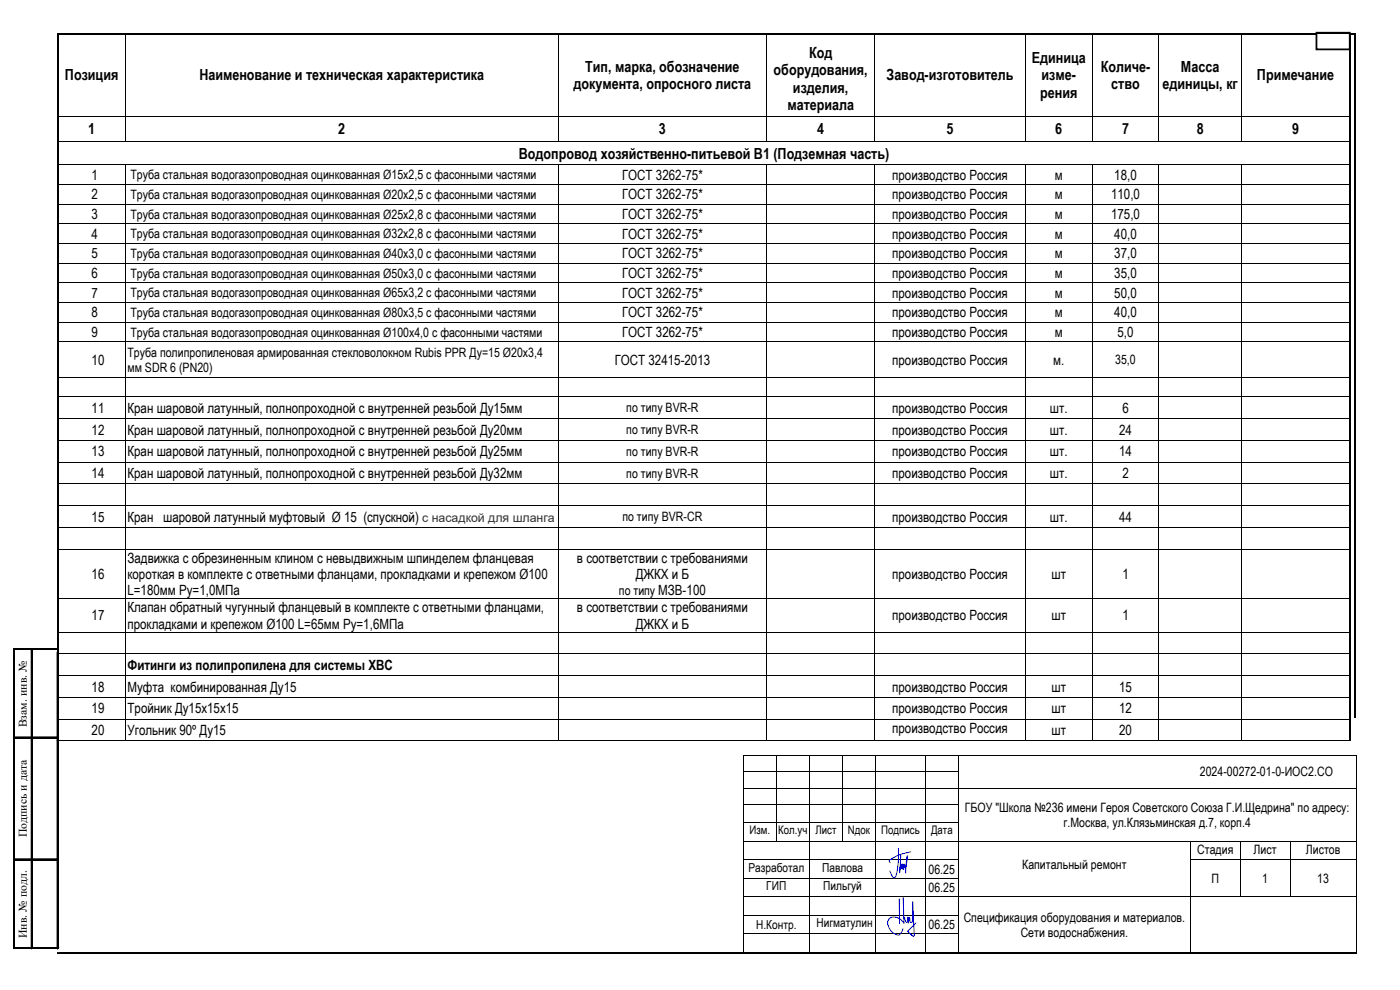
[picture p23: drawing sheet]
<svg xmlns="http://www.w3.org/2000/svg" width="420mm" height="297mm" viewBox="0 0 420 297" stroke-linecap="round" stroke-linejoin="round" font-family="sans-serif">
<defs><g id="words">
<g font-size="4.6">
<text x="242.8" y="17.3">Код</text>
<text x="175.6" y="21.5">Тип, марка, обозначение</text>
<text x="232.2" y="22.6">оборудования,</text>
<text x="309.7" y="18.9">Единица</text>
<text x="330.4" y="21.5">Количе-</text>
<text x="354.4" y="21.5">Масса</text>
<text x="19.5" y="24.2">Позиция</text>
<text x="59.8" y="24.1">Наименование и техническая характеристика</text>
<text x="172.2" y="26.8">документа, опросного листа</text>
<text x="238" y="27.8">изделия,</text>
<text x="266" y="24.1">Завод-изготовитель</text>
<text x="312.2" y="29.4">рения</text>
<text x="312.6" y="24.1">изме-</text>
<text x="333.5" y="26.8">ство</text>
<text x="348.9" y="26.8">единицы, кг</text>
<text x="377.2" y="24.1">Примечание</text>
<text x="236.3" y="33.1">материала</text>
<text x="26.5" y="40.3">1</text>
<text x="101.5" y="40.3">2</text>
<text x="197.8" y="40.3">3</text>
<text x="245.2" y="40.3">4</text>
<text x="284.1" y="40.3">5</text>
<text x="316.7" y="40.3">6</text>
<text x="336.7" y="40.3">7</text>
<text x="359.1" y="40.3">8</text>
<text x="387.8" y="40.3">9</text>
<text x="155.7" y="47.6">Водопровод хозяйственно-питьевой В1 (Подземная часть)</text>
</g>
<g font-size="4.2">
<text x="27.5" y="53.9">1</text>
<text x="186.7" y="53.9">ГОСТ 3262-75*</text>
<text x="267.8" y="53.9">производство Россия</text>
<text x="316.6" y="53.9">м</text>
<text x="334.4" y="53.9">18,0</text>
<text x="27.5" y="59.8">2</text>
<text x="186.7" y="59.8">ГОСТ 3262-75*</text>
<text x="267.8" y="59.8">производство Россия</text>
<text x="316.6" y="59.8">м</text>
<text x="333.4" y="59.8">110,0</text>
<text x="27.5" y="65.7">3</text>
<text x="186.7" y="65.7">ГОСТ 3262-75*</text>
<text x="267.8" y="65.7">производство Россия</text>
<text x="316.6" y="65.7">м</text>
<text x="333.4" y="65.7">175,0</text>
<text x="27.5" y="71.6">4</text>
<text x="186.7" y="71.6">ГОСТ 3262-75*</text>
<text x="267.8" y="71.6">производство Россия</text>
<text x="316.6" y="71.6">м</text>
<text x="334.4" y="71.6">40,0</text>
<text x="27.5" y="77.5">5</text>
<text x="186.7" y="77.5">ГОСТ 3262-75*</text>
<text x="267.8" y="77.5">производство Россия</text>
<text x="316.6" y="77.5">м</text>
<text x="334.4" y="77.5">37,0</text>
<text x="27.5" y="83.4">6</text>
<text x="186.7" y="83.4">ГОСТ 3262-75*</text>
<text x="267.8" y="83.4">производство Россия</text>
<text x="316.6" y="83.4">м</text>
<text x="334.4" y="83.4">35,0</text>
<text x="27.5" y="89.3">7</text>
<text x="186.7" y="89.3">ГОСТ 3262-75*</text>
<text x="267.8" y="89.3">производство Россия</text>
<text x="316.6" y="89.3">м</text>
<text x="334.4" y="89.3">50,0</text>
<text x="27.5" y="95.2">8</text>
<text x="186.7" y="95.2">ГОСТ 3262-75*</text>
<text x="267.8" y="95.2">производство Россия</text>
<text x="316.6" y="95.2">м</text>
<text x="334.4" y="95.2">40,0</text>
<text x="27.5" y="101.2">9</text>
<text x="186.7" y="101.2">ГОСТ 3262-75*</text>
<text x="267.8" y="101.2">производство Россия</text>
<text x="316.6" y="101.2">м</text>
<text x="335.4" y="101.2">5,0</text>
<text x="27.5" y="109.4">10</text>
<text x="184.5" y="109.4">ГОСТ 32415-2013</text>
<text x="267.8" y="109.4">производство Россия</text>
<text x="316.1" y="109.4">м.</text>
<text x="27.5" y="123.9">11</text>
<text x="38.3" y="123.9">Кран шаровой латунный, полнопроходной с внутренней резьбой Ду15мм</text>
<text x="267.8" y="123.9">производство Россия</text>
<text x="315.1" y="123.9">шт.</text>
<text x="336.8" y="123.9">6</text>
<text x="27.5" y="130.4">12</text>
<text x="38.3" y="130.4">Кран шаровой латунный, полнопроходной с внутренней резьбой Ду20мм</text>
<text x="267.8" y="130.4">производство Россия</text>
<text x="315.1" y="130.4">шт.</text>
<text x="335.9" y="130.4">24</text>
<text x="27.5" y="136.9">13</text>
<text x="38.3" y="136.9">Кран шаровой латунный, полнопроходной с внутренней резьбой Ду25мм</text>
<text x="267.8" y="136.9">производство Россия</text>
<text x="315.1" y="136.9">шт.</text>
<text x="335.9" y="136.9">14</text>
<text x="27.5" y="143.5">14</text>
<text x="38.3" y="143.5">Кран шаровой латунный, полнопроходной с внутренней резьбой Ду32мм</text>
<text x="267.8" y="143.5">производство Россия</text>
<text x="315.1" y="143.5">шт.</text>
<text x="336.8" y="143.5">2</text>
<text x="27.5" y="156.5">15</text>
<text x="38.3" y="156.5">Кран шаровой латунный муфтовый Ø 15 (спускной)</text>
<text x="267.8" y="156.5">производство Россия</text>
<text x="315.1" y="156.5">шт.</text>
<text x="335.9" y="156.5">44</text>
<text x="27.5" y="173.8">16</text>
<text x="38.3" y="173.8">короткая в комплекте с ответными фланцами, прокладками и крепежом Ø100</text>
<text x="38.3" y="168.9">Задвижка с обрезиненным клином с невыдвижным шпинделем фланцевая</text>
<text x="173.2" y="168.9">в соответствии с требованиями</text>
<text x="190.8" y="173.8">ДЖКХ и Б</text>
<text x="267.8" y="173.8">производство Россия</text>
<text x="315.6" y="173.8">шт</text>
<text x="336.8" y="173.8">1</text>
<text x="38.3" y="178.6">L=180мм Ру=1,0МПа</text>
<text x="38.3" y="183.7">Клапан обратный чугунный фланцевый в комплекте с ответными фланцами,</text>
<text x="173.2" y="183.7">в соответствии с требованиями</text>
<text x="27.5" y="186.2">17</text>
<text x="38.3" y="188.6">прокладками и крепежом Ø100 L=65мм Ру=1,6МПа</text>
<text x="190.8" y="188.6">ДЖКХ и Б</text>
<text x="267.8" y="186.2">производство Россия</text>
<text x="315.6" y="186.2">шт</text>
<text x="336.8" y="186.2">1</text>
<text x="38.3" y="201">Фитинги из полипропилена для системы ХВС</text>
<text x="27.5" y="207.5">18</text>
<text x="38.3" y="207.5">Муфта комбинированная Ду15</text>
<text x="267.8" y="207.5">производство Россия</text>
<text x="315.6" y="207.5">шт</text>
<text x="335.9" y="207.5">15</text>
<text x="27.5" y="214">19</text>
<text x="38.3" y="214">Тройник Ду15х15х15</text>
<text x="267.8" y="214">производство Россия</text>
<text x="315.6" y="214">шт</text>
<text x="335.9" y="214">12</text>
<text x="27.5" y="220.6">20</text>
<text x="38.3" y="220.6">Угольник 90º Ду15</text>
<text x="267.8" y="219.9">производство Россия</text>
<text x="315.6" y="220.6">шт</text>
<text x="335.9" y="220.6">20</text>
</g>
<g font-size="3.9">
<text x="39.1" y="53.8">Труба стальная водогазопроводная оцинкованная Ø15х2,5 с фасонными частями</text>
<text x="39.1" y="59.7">Труба стальная водогазопроводная оцинкованная Ø20х2,5 с фасонными частями</text>
<text x="39.1" y="65.6">Труба стальная водогазопроводная оцинкованная Ø25х2,8 с фасонными частями</text>
<text x="39.1" y="71.5">Труба стальная водогазопроводная оцинкованная Ø32х2,8 с фасонными частями</text>
<text x="39.1" y="77.4">Труба стальная водогазопроводная оцинкованная Ø40х3,0 с фасонными частями</text>
<text x="39.1" y="83.3">Труба стальная водогазопроводная оцинкованная Ø50х3,0 с фасонными частями</text>
<text x="39.1" y="89.2">Труба стальная водогазопроводная оцинкованная Ø65х3,2 с фасонными частями</text>
<text x="39.1" y="95.1">Труба стальная водогазопроводная оцинкованная Ø80х3,5 с фасонными частями</text>
<text x="39.1" y="101">Труба стальная водогазопроводная оцинкованная Ø100х4,0 с фасонными частями</text>
<text x="38.3" y="107.1">Труба полипропиленовая армированная стекловолокном Rubis PPR Ду=15 Ø20х3,4</text>
<text x="38.3" y="111.5">мм SDR 6 (PN20)</text>
<text x="334.7" y="109.3">35,0</text>
<text x="188" y="123.8">по типу BVR-R</text>
<text x="188" y="130.3">по типу BVR-R</text>
<text x="188" y="136.8">по типу BVR-R</text>
<text x="188" y="143.4">по типу BVR-R</text>
<text x="186.8" y="156.4">по типу BVR-CR</text>
<text x="185.8" y="178.6">по типу МЗВ-100</text>
<text x="360.1" y="232.9">2024-00272-01-0-ИОС2.СО</text>
<text x="289.6" y="243.6">ГБОУ &quot;Школа №236 имени Героя Советского Союза Г.И.Щедрина&quot; по адресу:</text>
<text x="319.2" y="248.1">г.Москва, ул.Клязьминская д.7, корп.4</text>
<text x="359.3" y="256.2">Стадия</text>
<text x="376.2" y="256.2">Лист</text>
<text x="391.9" y="256.2">Листов</text>
<text x="278.7" y="262.2">06.25</text>
<text x="306.8" y="260.6">Капитальный ремонт</text>
<text x="278.7" y="267.7">06.25</text>
<text x="363.6" y="265">П</text>
<text x="378.8" y="265">1</text>
<text x="395.3" y="265">13</text>
<text x="278.7" y="278.8">06.25</text>
<text x="289.2" y="276.6">Спецификация оборудования и материалов.</text>
<text x="306.3" y="281">Сети водоснабжения.</text>
</g>
<text font-size="3.7" fill="#303030" x="126.7" y="156.5">с насадкой для шланга</text>
<g font-size="3.7">
<text x="224.6" y="261.6">Разработал</text>
<text x="246.7" y="261.6">Павлова</text>
<text x="230" y="267.1">ГИП</text>
<text x="247.1" y="267.1">Пильгуй</text>
<text x="226.9" y="278.7">Н.Контр.</text>
<text x="245.1" y="278.2">Нигматулин</text>
</g>
<g font-size="3.5">
<text x="8" y="218.2" transform="rotate(-90 8 218.2)">Взам. инв. №</text>
<text x="8" y="251.2" transform="rotate(-90 8 251.2)">Подпись и дата</text>
<text x="224.9" y="250.4">Изм.</text>
<text x="233.6" y="250.4">Кол.уч</text>
<text x="244.7" y="250.4">Лист</text>
<text x="254.5" y="250.4">Nдок</text>
<text x="264.5" y="250.4">Подпись</text>
<text x="279.4" y="250.4">Дата</text>
<text x="8" y="281.5" transform="rotate(-90 8 281.5)">Инв. № подл.</text>
</g>
</g></defs>
<g fill="#000">
<path d="M17.2 9.8h.6v.6h-.6zM17.2 9.8h389.6v.6h-389.6zM17.2 10.4h.6v205.1h-.6zM406.3 9.8h.5v.6h-.5zM406.3 10.4h.5v205.1h-.5zM17.2 226.6h.6v4.8h-.6zM17.2 231.4h.6v.2h-.6zM17.2 231.6h.6v4.8h-.6zM17.2 236.4h.6v.1h-.6zM17.2 236.5h.6v4.8h-.6zM223 226.5l.1 .1zM223 231.4l.1 .2z"/>
<path d="M232.9 231.4l.2 .2zM242.8 231.4l.2 .2zM252.8 231.4l.1 .2zM262.7 231.4l.2 .2zM277.6 231.4l.2 .2zM287.5 231.4l.2 .2zM406.9 226.5l.2 .1zM406.9 231.4l.2 .2zM406.9 236.4l.2 .1zM17.2 241.3h.6v.3h-.6zM17.2 241.6h.6v5.2h-.6zM17.2 246.8h.6v.3h-.6z"/>
<path d="M17.2 247.1h.6v5.2h-.6zM17.2 252.3h.6v.3h-.6zM17.2 252.6h.6v5.3h-.6zM17.2 257.9h.6v.2h-.6zM17.2 258.1h.6v5.3h-.6zM223 241.3l.1 .3zM223 246.8l.1 .3zM223 252.3l.1 .3zM223 257.9l.1 .2zM232.8 241.3h.3v.3h-.3zM232.8 246.8h.3v.3h-.3zM242.8 241.3h.2v.3h-.2z"/>
<path d="M242.8 246.8h.2v.3h-.2zM242.8 252.3h.2v.3h-.2zM242.8 257.9h.2v.2h-.2zM252.7 241.3h.3v.3h-.3zM252.7 246.8h.3v.3h-.3zM262.7 241.3h.2v.3h-.2zM262.7 246.8h.2v.3h-.2zM262.7 252.3h.2v.3h-.2zM262.7 257.9h.2v.2h-.2zM277.6 241.3h.2v.3h-.2zM277.6 246.8h.2v.3h-.2zM277.6 252.3h.2v.3h-.2z"/>
<path d="M277.6 257.9h.2v.2h-.2zM287.5 241.3h.2v.3h-.2zM287.5 246.8h.2v.3h-.2zM287.5 252.3h.2v.3h-.2zM287.5 257.9h.2v.2h-.2zM357.2 252.3h.2v.3h-.2zM357.2 257.9h.2v.2h-.2zM372.1 252.3h.3v.3h-.3zM372.1 257.9h.3v.2h-.3zM387 252.3h.3v.3h-.3zM387 257.9h.3v.2h-.3zM406.9 241.3l.2 .3z"/>
<path d="M406.9 246.8l.2 .3zM406.9 252.3l.2 .3zM406.9 257.9l.2 .2zM17.2 263.4h.6v.3h-.6zM17.2 263.7h.6v5.3h-.6zM17.2 269h.6v.2h-.6zM17.2 269.2h.6v5.3h-.6zM17.2 274.5h.6v.3h-.6zM17.2 274.8h.6v5.2h-.6zM223 263.4l.1 .3zM223 269l.1 .2zM223 274.5l.1 .3z"/>
<path d="M242.8 263.4h.2v.3h-.2zM242.8 269h.2v.2h-.2zM242.8 274.5h.2v.3h-.2zM262.7 263.4h.2v.3h-.2zM262.7 269h.2v.2h-.2zM262.7 274.5h.2v.3h-.2zM277.6 263.4h.2v.3h-.2zM277.6 269h.2v.2h-.2zM277.6 274.5h.2v.3h-.2zM287.5 263.4h.2v.3h-.2zM287.5 269h.2v.2h-.2zM287.5 274.5h.2v.3h-.2z"/>
<path d="M357.2 263.4h.2v.3h-.2zM357.2 269h.2v.2h-.2zM357.2 274.5h.2v.3h-.2zM372.1 263.4h.3v.3h-.3zM387 263.4h.3v.3h-.3zM406.9 263.4l.2 .3zM406.9 269l.2 .2zM406.9 274.5l.2 .3zM17.2 280h.6v.3h-.6zM17.2 280.3h.6v5.8h-.6zM17.2 285.6h205.8v.5h-205.8zM223 280l.1 .3z"/>
<path d="M223 285.6h19.8v.5h-19.8zM242.8 280h.2v.3h-.2zM242.8 285.6h19.9v.5h-19.9zM262.7 280h.2v.3h-.2zM262.7 285.6h14.9v.5h-14.9zM277.6 280h.2v.3h-.2zM277.6 285.6h9.9v.5h-9.9zM287.5 280h.2v.3h-.2zM287.5 285.6h69.7v.5h-69.7zM357.2 280h.2v.3h-.2zM357.2 285.6h49.7v.5h-49.7zM406.9 280l.2 .3z"/>
</g>
<g fill="none" stroke="#000" stroke-width=".3">
<path d="M223 226.5h184.1M223 236.5h183.9M223 226.6v4.8M223 231.6v4.8M223 236.5v4.8M223.1 231.5h9.8M233 226.6v4.8M233 231.6v4.8M233 236.5v4.8M233.1 231.5h9.7M242.9 226.6v4.8M242.9 231.6v4.8"/>
<path d="M242.9 236.5v4.8M243 231.5h9.8M252.8 226.6v4.8M252.8 231.6v4.8M252.8 236.5v4.8M252.9 231.5h9.8M262.8 226.6v4.8M262.8 231.6v4.8M262.8 236.5v4.8M262.9 231.5h14.7M277.7 226.6v4.8M277.7 231.6v4.8"/>
<path d="M277.7 236.5v4.8M277.8 231.5h9.7M287.6 226.6v4.8M287.6 231.6v4.8M287.6 236.5v4.8M407 226.6v4.8M407 231.6v4.8M407 236.5v4.8M223 241.6v5.2M223 247.1v5.2M223 252.6v5.3M223 258.1v5.3"/>
<path d="M223.1 241.4h9.7M223.1 246.9h9.7M223.1 252.5h19.7M223.1 258h19.7M233 241.6v5.2M233 247.1v5.2M233.1 241.4h9.7M233.1 246.9h9.7M242.9 241.6v5.2M242.9 247.1v5.2M242.9 252.6v5.3M242.9 258.1v5.3"/>
<path d="M243 241.4h9.7M243 246.9h9.7M243 252.5h19.7M243 258h19.7M252.8 241.6v5.2M252.8 247.1v5.2M253 241.4h9.7M253 246.9h9.7M262.8 241.6v5.2M262.8 247.1v5.2M262.8 252.6v5.3M262.8 258.1v5.3"/>
<path d="M262.9 241.4h14.7M262.9 246.9h14.7M262.9 252.5h14.7M262.9 258h14.7M277.7 241.6v5.2M277.7 247.1v5.2M277.7 252.6v5.3M277.7 258.1v5.3M277.8 241.4h9.7M277.8 246.9h9.7M277.8 252.5h9.7M277.8 258h9.7"/>
<path d="M287.6 241.6v5.2M287.6 247.1v5.2M287.6 252.6v5.3M287.6 258.1v5.3M287.7 252.5h69.5M357.3 252.6v5.3M357.3 258.1v5.3M357.4 252.5h14.7M357.4 258h14.7M372.2 252.6v5.3M372.2 258.1v5.3M372.4 252.5h14.6"/>
<path d="M372.4 258h14.6M387.1 252.6v5.3M387.1 258.1v5.3M387.3 252.5h19.6M387.3 258h19.6M407 241.6v5.2M407 247.1v5.2M407 252.6v5.3M407 258.1v5.3M223 263.7v5.3M223 269.2v5.3M223 274.8v5.2"/>
<path d="M223.1 263.5h19.7M223.1 269.1h19.7M223.1 274.6h19.7M242.9 263.7v5.3M242.9 269.2v5.3M242.9 274.8v5.2M243 263.5h19.7M243 269.1h19.7M243 274.6h19.7M262.8 263.7v5.3M262.8 269.2v5.3M262.8 274.8v5.2"/>
<path d="M262.9 263.5h14.7M262.9 269.1h14.7M262.9 274.6h14.7M277.7 263.7v5.3M277.7 269.2v5.3M277.7 274.8v5.2M277.8 263.5h9.7M277.8 269.1h9.7M277.8 274.6h9.7M287.6 263.7v5.3M287.6 269.2v5.3M287.6 274.8v5.2"/>
<path d="M287.7 269.1h69.5M357.3 263.7v5.3M357.3 269.2v5.3M357.3 274.8v5.2M357.4 269.1h49.5M372.2 263.7v5.3M387.1 263.7v5.3M407 263.7v5.3M407 269.2v5.3M407 274.8v5.2M223 280.3v5.3M223.1 280.2h19.7"/>
<path d="M242.9 280.3v5.3M243 280.2h19.7M262.8 280.3v5.3M262.9 280.2h14.7M277.7 280.3v5.3M277.8 280.2h9.7M287.6 280.3v5.3M357.3 280.3v5.3M407 280.3v5.8"/>
</g>
<path d="M3.9 194.5h14v91h-14z" fill="#fff"/>
<path d="M3.9 194.5h14v91h-14z" fill="none" stroke="#fff" stroke-width=".3"/>
<g fill="#000">
<path d="M4 194.7h.4v.9h-.4zM9.4 195.1h.5v.5h-.5zM9.4 194.7h.5v.4h-.5zM9.4 195.6h.5v25.5h-.5zM17.1 194.7h.5v.9h-.5zM17.1 194.7h.5v.4h-.5zM17.1 195.6h.5v25.5h-.5zM4 221.1h.4v1.1h-.4zM4.4 221.1h5v.5h-5zM9.4 221.1h.5v1.1h-.5zM9.4 222.2h.5v35.5h-.5zM9.9 221.1h7.2v.5h-7.2z"/>
<path d="M17.1 221.1h.5v1.1h-.5zM17.1 222.2h.5v35.5h-.5zM4 257.7h.4v1h-.4zM4.4 257.7h5v.5h-5zM9.4 257.7h.5v1h-.5zM9.4 258.7h.5v25.6h-.5zM9.9 257.7h7.2v.5h-7.2zM17.1 257.7h.5v1h-.5zM17.1 258.7h.5v25.6h-.5zM4 284.3h.4v.5h-.4zM4.4 284.3h5v.5h-5zM9.4 284.3h.5v.5h-.5z"/>
<path d="M9.9 284.3h7.2v.5h-7.2zM17.1 284.3h.5v.5h-.5z"/>
</g>
<path d="M4 194.9h5.4M9.9 194.9h7.2" fill="none" stroke="#000" stroke-width=".4"/>
<path d="M9.4 194.6v90.2M17.1 194.6v90.2M4.4 221.1h5M9.9 221.1h7.2M4.4 257.7h5M9.9 257.7h7.2M4 284.3h13.6" fill="none" stroke="#000" stroke-width=".3"/>
<path d="M4.2 195.6v25.5M4.2 222.2v35.5M4.2 258.7v26.1" fill="none" stroke="#000" stroke-width=".42"/>
<path d="M395.1 9.8h10v5h-10z" fill="#fff"/>
<path d="M395.1 9.8h10v5h-10z" fill="none" stroke="#000" stroke-width=".53"/>
<g fill="#000">
<path d="M17.2 10h.6v.3h-.6zM17.2 10.3h.6v24.4h-.6zM37.4 10h.2v.3h-.2zM167.5 10h.3v.3h-.3zM229.9 10h.3v.3h-.3zM262.4 10h.3v.3h-.3zM307.6 10h.3v.3h-.3zM327.6 10h.3v.3h-.3zM347.7 10h.2v.3h-.2zM372.4 10h.3v.3h-.3zM404.8 10h.5v.3h-.5zM404.8 10.3h.5v24.4h-.5z"/>
<path d="M17.2 34.7h.6v.3h-.6zM17.2 35h.6v7.3h-.6zM37.4 34.7h.2v.3h-.2zM167.5 34.7h.3v.3h-.3zM229.9 34.7h.3v.3h-.3zM262.4 34.7h.3v.3h-.3zM307.6 34.7h.3v.3h-.3zM327.6 34.7h.3v.3h-.3zM347.7 34.7h.2v.3h-.2zM372.4 34.7h.3v.3h-.3zM404.8 34.7h.5v.3h-.5zM404.8 35h.5v7.3h-.5z"/>
<path d="M17.2 42.3h.6v.3h-.6zM17.2 42.6h.6v6.7h-.6zM17.2 49.3h.6v.3h-.6zM17.2 49.6h.6v5.6h-.6zM17.2 55.2h.6v.3h-.6zM17.2 55.5h.6v5.6h-.6zM37.4 49.3h.2v.3h-.2zM37.4 55.2h.2v.3h-.2zM167.5 49.3h.3v.3h-.3zM167.5 55.2h.3v.3h-.3zM229.9 49.3h.3v.3h-.3zM229.9 55.2h.3v.3h-.3z"/>
<path d="M262.4 49.3h.3v.3h-.3zM262.4 55.2h.3v.3h-.3zM307.6 49.3h.3v.3h-.3zM307.6 55.2h.3v.3h-.3zM327.6 49.3h.3v.3h-.3zM327.6 55.2h.3v.3h-.3zM347.7 49.3h.2v.3h-.2zM347.7 55.2h.2v.3h-.2zM372.4 49.3h.3v.3h-.3zM372.4 55.2h.3v.3h-.3zM404.8 42.3h.5v.3h-.5zM404.8 42.6h.5v6.7h-.5z"/>
<path d="M404.8 49.3h.5v.3h-.5zM404.8 49.6h.5v5.6h-.5zM404.8 55.2h.5v.3h-.5zM404.8 55.5h.5v5.6h-.5zM17.2 61.1h.6v.3h-.6zM17.2 61.4h.6v5.6h-.6zM17.2 67h.6v.3h-.6zM17.2 67.3h.6v5.6h-.6zM17.2 72.9h.6v.3h-.6zM17.2 73.2h.6v5.6h-.6zM17.2 78.8h.6v.3h-.6zM17.2 79.1h.6v5.6h-.6z"/>
<path d="M37.4 61.1h.2v.3h-.2zM37.4 67h.2v.3h-.2zM37.4 72.9h.2v.3h-.2zM37.4 78.8h.2v.3h-.2zM167.5 61.1h.3v.3h-.3zM167.5 67h.3v.3h-.3zM167.5 72.9h.3v.3h-.3zM167.5 78.8h.3v.3h-.3zM229.9 61.1h.3v.3h-.3zM229.9 67h.3v.3h-.3zM229.9 72.9h.3v.3h-.3zM229.9 78.8h.3v.3h-.3z"/>
<path d="M262.4 61.1h.3v.3h-.3zM262.4 67h.3v.3h-.3zM262.4 72.9h.3v.3h-.3zM262.4 78.8h.3v.3h-.3zM307.6 61.1h.3v.3h-.3zM307.6 67h.3v.3h-.3zM307.6 72.9h.3v.3h-.3zM307.6 78.8h.3v.3h-.3zM327.6 61.1h.3v.3h-.3zM327.6 67h.3v.3h-.3zM327.6 72.9h.3v.3h-.3zM327.6 78.8h.3v.3h-.3z"/>
<path d="M347.7 61.1h.2v.3h-.2zM347.7 67h.2v.3h-.2zM347.7 72.9h.2v.3h-.2zM347.7 78.8h.2v.3h-.2zM372.4 61.1h.3v.3h-.3zM372.4 67h.3v.3h-.3zM372.4 72.9h.3v.3h-.3zM372.4 78.8h.3v.3h-.3zM404.8 61.1h.5v.3h-.5zM404.8 61.4h.5v5.6h-.5zM404.8 67h.5v.3h-.5zM404.8 67.3h.5v5.6h-.5z"/>
<path d="M404.8 72.9h.5v.3h-.5zM404.8 73.2h.5v5.6h-.5zM404.8 78.8h.5v.3h-.5zM404.8 79.1h.5v5.6h-.5zM17.2 84.7h.6v.3h-.6zM17.2 85h.6v5.6h-.6zM17.2 90.6h.6v.3h-.6zM17.2 90.9h.6v5.6h-.6zM17.2 96.5h.6v.3h-.6zM17.2 96.8h.6v5.7h-.6zM37.4 84.7h.2v.3h-.2zM37.4 90.6h.2v.3h-.2z"/>
<path d="M37.4 96.5h.2v.3h-.2zM167.5 84.7h.3v.3h-.3zM167.5 90.6h.3v.3h-.3zM167.5 96.5h.3v.3h-.3zM229.9 84.7h.3v.3h-.3zM229.9 90.6h.3v.3h-.3zM229.9 96.5h.3v.3h-.3zM262.4 84.7h.3v.3h-.3zM262.4 90.6h.3v.3h-.3zM262.4 96.5h.3v.3h-.3zM307.6 84.7h.3v.3h-.3zM307.6 90.6h.3v.3h-.3z"/>
<path d="M307.6 96.5h.3v.3h-.3zM327.6 84.7h.3v.3h-.3zM327.6 90.6h.3v.3h-.3zM327.6 96.5h.3v.3h-.3zM347.7 84.7h.2v.3h-.2zM347.7 90.6h.2v.3h-.2zM347.7 96.5h.2v.3h-.2zM372.4 84.7h.3v.3h-.3zM372.4 90.6h.3v.3h-.3zM372.4 96.5h.3v.3h-.3zM404.8 84.7h.5v.3h-.5zM404.8 85h.5v5.6h-.5z"/>
<path d="M404.8 90.6h.5v.3h-.5zM404.8 90.9h.5v5.6h-.5zM404.8 96.5h.5v.3h-.5zM404.8 96.8h.5v5.7h-.5zM17.2 102.5h.6v.2h-.6zM17.2 102.7h.6v10.3h-.6zM17.2 113h.6v.3h-.6zM17.2 113.3h.6v5.7h-.6zM17.2 119h.6v.2h-.6zM17.2 119.2h.6v6.3h-.6zM37.4 102.5h.2v.2h-.2zM37.4 113h.2v.3h-.2z"/>
<path d="M37.4 119h.2v.2h-.2zM167.5 102.5h.3v.2h-.3zM167.5 113h.3v.3h-.3zM167.5 119h.3v.2h-.3zM229.9 102.5h.3v.2h-.3zM229.9 113h.3v.3h-.3zM229.9 119h.3v.2h-.3zM262.4 102.5h.3v.2h-.3zM262.4 113h.3v.3h-.3zM262.4 119h.3v.2h-.3zM307.6 102.5h.3v.2h-.3zM307.6 113h.3v.3h-.3z"/>
<path d="M307.6 119h.3v.2h-.3zM327.6 102.5h.3v.2h-.3zM327.6 113h.3v.3h-.3zM327.6 119h.3v.2h-.3zM347.7 102.5h.2v.2h-.2zM347.7 113h.2v.3h-.2zM347.7 119h.2v.2h-.2zM372.4 102.5h.3v.2h-.3zM372.4 113h.3v.3h-.3zM372.4 119h.3v.2h-.3zM404.8 102.5h.5v.2h-.5zM404.8 102.7h.5v10.3h-.5z"/>
<path d="M404.8 113h.5v.3h-.5zM404.8 113.3h.5v5.7h-.5zM404.8 119h.5v.2h-.5zM404.8 119.2h.5v6.3h-.5zM17.2 125.5h.6v.3h-.6zM17.2 125.8h.6v6.2h-.6zM17.2 132h.6v.3h-.6zM17.2 132.3h.6v6.3h-.6zM17.2 138.6h.6v.2h-.6zM17.2 138.8h.6v6.3h-.6zM37.4 125.5h.2v.3h-.2zM37.4 132h.2v.3h-.2z"/>
<path d="M37.4 138.6h.2v.2h-.2zM167.5 125.5h.3v.3h-.3zM167.5 132h.3v.3h-.3zM167.5 138.6h.3v.2h-.3zM229.9 125.5h.3v.3h-.3zM229.9 132h.3v.3h-.3zM229.9 138.6h.3v.2h-.3zM262.4 125.5h.3v.3h-.3zM262.4 132h.3v.3h-.3zM262.4 138.6h.3v.2h-.3zM307.6 125.5h.3v.3h-.3zM307.6 132h.3v.3h-.3z"/>
<path d="M307.6 138.6h.3v.2h-.3zM327.6 125.5h.3v.3h-.3zM327.6 132h.3v.3h-.3zM327.6 138.6h.3v.2h-.3zM347.7 125.5h.2v.3h-.2zM347.7 132h.2v.3h-.2zM347.7 138.6h.2v.2h-.2zM372.4 125.5h.3v.3h-.3zM372.4 132h.3v.3h-.3zM372.4 138.6h.3v.2h-.3zM404.8 125.5h.5v.3h-.5zM404.8 125.8h.5v6.2h-.5z"/>
<path d="M404.8 132h.5v.3h-.5zM404.8 132.3h.5v6.3h-.5zM404.8 138.6h.5v.2h-.5zM404.8 138.8h.5v6.3h-.5zM17.2 145.1h.6v.3h-.6zM17.2 145.4h.6v6.2h-.6zM37.4 145.1h.2v.3h-.2zM167.5 145.1h.3v.3h-.3zM229.9 145.1h.3v.3h-.3zM262.4 145.1h.3v.3h-.3zM307.6 145.1h.3v.3h-.3zM327.6 145.1h.3v.3h-.3z"/>
<path d="M347.7 145.1h.2v.3h-.2zM372.4 145.1h.3v.3h-.3zM404.8 145.1h.5v.3h-.5zM404.8 145.4h.5v6.2h-.5z"/>
</g>
<g fill="none" stroke="#000" stroke-width=".3">
<path d="M17.8 10.1h19.6M37.5 10.3v24.4M37.6 10.1h129.9M167.6 10.3v24.4M167.8 10.1h62.1M230 10.3v24.4M230.2 10.1h32.2M262.6 10.3v24.4M262.7 10.1h44.9M307.8 10.3v24.4M307.9 10.1h19.7M327.8 10.3v24.4"/>
<path d="M327.9 10.1h19.8M347.8 10.3v24.4M347.9 10.1h24.5M372.6 10.3v24.4M372.7 10.1h32.1M17.8 34.8h19.6M37.5 35v7.3M37.6 34.8h129.9M167.6 35v7.3M167.8 34.8h62.1M230 35v7.3M230.2 34.8h32.2"/>
<path d="M262.6 35v7.3M262.7 34.8h44.9M307.8 35v7.3M307.9 34.8h19.7M327.8 35v7.3M327.9 34.8h19.8M347.8 35v7.3M347.9 34.8h24.5M372.6 35v7.3M372.7 34.8h32.1M17.8 42.5h387M17.8 49.4h19.6"/>
<path d="M17.8 55.3h19.6M37.5 49.6v5.6M37.5 55.5v5.6M37.6 49.4h129.9M37.6 55.3h129.9M167.6 49.6v5.6M167.6 55.5v5.6M167.8 49.4h62.1M167.8 55.3h62.1M230 49.6v5.6M230 55.5v5.6M230.2 49.4h32.2"/>
<path d="M230.2 55.3h32.2M262.6 49.6v5.6M262.6 55.5v5.6M262.7 49.4h44.9M262.7 55.3h44.9M307.8 49.6v5.6M307.8 55.5v5.6M307.9 49.4h19.7M307.9 55.3h19.7M327.8 49.6v5.6M327.8 55.5v5.6M327.9 49.4h19.8"/>
<path d="M327.9 55.3h19.8M347.8 49.6v5.6M347.8 55.5v5.6M347.9 49.4h24.5M347.9 55.3h24.5M372.6 49.6v5.6M372.6 55.5v5.6M372.7 49.4h32.1M372.7 55.3h32.1M17.8 61.2h19.6M17.8 67.1h19.6M17.8 73h19.6"/>
<path d="M17.8 79h19.6M37.5 61.4v5.6M37.5 67.3v5.6M37.5 73.2v5.6M37.5 79.1v5.6M37.6 61.2h129.9M37.6 67.1h129.9M37.6 73h129.9M37.6 79h129.9M167.6 61.4v5.6M167.6 67.3v5.6M167.6 73.2v5.6"/>
<path d="M167.6 79.1v5.6M167.8 61.2h62.1M167.8 67.1h62.1M167.8 73h62.1M167.8 79h62.1M230 61.4v5.6M230 67.3v5.6M230 73.2v5.6M230 79.1v5.6M230.2 61.2h32.2M230.2 67.1h32.2M230.2 73h32.2"/>
<path d="M230.2 79h32.2M262.6 61.4v5.6M262.6 67.3v5.6M262.6 73.2v5.6M262.6 79.1v5.6M262.7 61.2h44.9M262.7 67.1h44.9M262.7 73h44.9M262.7 79h44.9M307.8 61.4v5.6M307.8 67.3v5.6M307.8 73.2v5.6"/>
<path d="M307.8 79.1v5.6M307.9 61.2h19.7M307.9 67.1h19.7M307.9 73h19.7M307.9 79h19.7M327.8 61.4v5.6M327.8 67.3v5.6M327.8 73.2v5.6M327.8 79.1v5.6M327.9 61.2h19.8M327.9 67.1h19.8M327.9 73h19.8"/>
<path d="M327.9 79h19.8M347.8 61.4v5.6M347.8 67.3v5.6M347.8 73.2v5.6M347.8 79.1v5.6M347.9 61.2h24.5M347.9 67.1h24.5M347.9 73h24.5M347.9 79h24.5M372.6 61.4v5.6M372.6 67.3v5.6M372.6 73.2v5.6"/>
<path d="M372.6 79.1v5.6M372.7 61.2h32.1M372.7 67.1h32.1M372.7 73h32.1M372.7 79h32.1M17.8 84.9h19.6M17.8 90.8h19.6M17.8 96.7h19.6M37.5 85v5.6M37.5 90.9v5.6M37.5 96.8v5.7M37.6 84.9h129.9"/>
<path d="M37.6 90.8h129.9M37.6 96.7h129.9M167.6 85v5.6M167.6 90.9v5.6M167.6 96.8v5.7M167.8 84.9h62.1M167.8 90.8h62.1M167.8 96.7h62.1M230 85v5.6M230 90.9v5.6M230 96.8v5.7M230.2 84.9h32.2"/>
<path d="M230.2 90.8h32.2M230.2 96.7h32.2M262.6 85v5.6M262.6 90.9v5.6M262.6 96.8v5.7M262.7 84.9h44.9M262.7 90.8h44.9M262.7 96.7h44.9M307.8 85v5.6M307.8 90.9v5.6M307.8 96.8v5.7M307.9 84.9h19.7"/>
<path d="M307.9 90.8h19.7M307.9 96.7h19.7M327.8 85v5.6M327.8 90.9v5.6M327.8 96.8v5.7M327.9 84.9h19.8M327.9 90.8h19.8M327.9 96.7h19.8M347.8 85v5.6M347.8 90.9v5.6M347.8 96.8v5.7M347.9 84.9h24.5"/>
<path d="M347.9 90.8h24.5M347.9 96.7h24.5M372.6 85v5.6M372.6 90.9v5.6M372.6 96.8v5.7M372.7 84.9h32.1M372.7 90.8h32.1M372.7 96.7h32.1M17.8 102.6h19.6M17.8 113.2h19.6M17.8 119.1h19.6M37.5 102.7v10.3"/>
<path d="M37.5 113.3v5.7M37.5 119.2v6.3M37.6 102.6h129.9M37.6 113.2h129.9M37.6 119.1h129.9M167.6 102.7v10.3M167.6 113.3v5.7M167.6 119.2v6.3M167.8 102.6h62.1M167.8 113.2h62.1M167.8 119.1h62.1M230 102.7v10.3"/>
<path d="M230 113.3v5.7M230 119.2v6.3M230.2 102.6h32.2M230.2 113.2h32.2M230.2 119.1h32.2M262.6 102.7v10.3M262.6 113.3v5.7M262.6 119.2v6.3M262.7 102.6h44.9M262.7 113.2h44.9M262.7 119.1h44.9M307.8 102.7v10.3"/>
<path d="M307.8 113.3v5.7M307.8 119.2v6.3M307.9 102.6h19.7M307.9 113.2h19.7M307.9 119.1h19.7M327.8 102.7v10.3M327.8 113.3v5.7M327.8 119.2v6.3M327.9 102.6h19.8M327.9 113.2h19.8M327.9 119.1h19.8M347.8 102.7v10.3"/>
<path d="M347.8 113.3v5.7M347.8 119.2v6.3M347.9 102.6h24.5M347.9 113.2h24.5M347.9 119.1h24.5M372.6 102.7v10.3M372.6 113.3v5.7M372.6 119.2v6.3M372.7 102.6h32.1M372.7 113.2h32.1M372.7 119.1h32.1M17.8 125.6h19.6"/>
<path d="M17.8 132.1h19.6M17.8 138.7h19.6M37.5 125.8v6.2M37.5 132.3v6.3M37.5 138.8v6.3M37.6 125.6h129.9M37.6 132.1h129.9M37.6 138.7h129.9M167.6 125.8v6.2M167.6 132.3v6.3M167.6 138.8v6.3M167.8 125.6h62.1"/>
<path d="M167.8 132.1h62.1M167.8 138.7h62.1M230 125.8v6.2M230 132.3v6.3M230 138.8v6.3M230.2 125.6h32.2M230.2 132.1h32.2M230.2 138.7h32.2M262.6 125.8v6.2M262.6 132.3v6.3M262.6 138.8v6.3M262.7 125.6h44.9"/>
<path d="M262.7 132.1h44.9M262.7 138.7h44.9M307.8 125.8v6.2M307.8 132.3v6.3M307.8 138.8v6.3M307.9 125.6h19.7M307.9 132.1h19.7M307.9 138.7h19.7M327.8 125.8v6.2M327.8 132.3v6.3M327.8 138.8v6.3M327.9 125.6h19.8"/>
<path d="M327.9 132.1h19.8M327.9 138.7h19.8M347.8 125.8v6.2M347.8 132.3v6.3M347.8 138.8v6.3M347.9 125.6h24.5M347.9 132.1h24.5M347.9 138.7h24.5M372.6 125.8v6.2M372.6 132.3v6.3M372.6 138.8v6.3M372.7 125.6h32.1"/>
<path d="M372.7 132.1h32.1M372.7 138.7h32.1M17.8 145.2h19.6M37.5 145.4v6.2M37.6 145.2h129.9M167.6 145.4v6.2M167.8 145.2h62.1M230 145.4v6.2M230.2 145.2h32.2M262.6 145.4v6.2M262.7 145.2h44.9M307.8 145.4v6.2"/>
<path d="M307.9 145.2h19.7M327.8 145.4v6.2M327.9 145.2h19.8M347.8 145.4v6.2M347.9 145.2h24.5M372.6 145.4v6.2M372.7 145.2h32.1"/>
</g>
<path d="M126.7 152.6h39.8v4.8h-39.8z" fill="#fff"/>
<g fill="#000">
<path d="M17.2 151.6h.6v.3h-.6zM17.2 151.9h.6v6.3h-.6zM17.2 158.2h.6v.2h-.6zM17.2 158.4h.6v6.3h-.6zM37.4 151.6h.2v.3h-.2zM37.4 158.2h.2v.2h-.2zM167.5 151.6h.3v.3h-.3zM167.5 158.2h.3v.2h-.3zM229.9 151.6h.3v.3h-.3zM229.9 158.2h.3v.2h-.3zM262.4 151.6h.3v.3h-.3zM262.4 158.2h.3v.2h-.3z"/>
<path d="M307.6 151.6h.3v.3h-.3zM307.6 158.2h.3v.2h-.3zM327.6 151.6h.3v.3h-.3zM327.6 158.2h.3v.2h-.3zM347.7 151.6h.2v.3h-.2zM347.7 158.2h.2v.2h-.2zM372.4 151.6h.3v.3h-.3zM372.4 158.2h.3v.2h-.3zM404.8 151.6h.5v.3h-.5zM404.8 151.9h.5v6.3h-.5zM404.8 158.2h.5v.2h-.5zM404.8 158.4h.5v6.3h-.5z"/>
<path d="M17.2 164.7h.6v.3h-.6zM17.2 165h.6v14.5h-.6zM17.2 179.5h.6v.3h-.6zM17.2 179.8h.6v9.7h-.6zM37.4 164.7h.2v.3h-.2zM37.4 179.5h.2v.3h-.2zM167.5 164.7h.3v.3h-.3zM167.5 179.5h.3v.3h-.3zM229.9 164.7h.3v.3h-.3zM229.9 179.5h.3v.3h-.3zM262.4 164.7h.3v.3h-.3zM262.4 179.5h.3v.3h-.3z"/>
<path d="M307.6 164.7h.3v.3h-.3zM307.6 179.5h.3v.3h-.3zM327.6 164.7h.3v.3h-.3zM327.6 179.5h.3v.3h-.3zM347.7 164.7h.2v.3h-.2zM347.7 179.5h.2v.3h-.2zM372.4 164.7h.3v.3h-.3zM372.4 179.5h.3v.3h-.3zM404.8 164.7h.5v.3h-.5zM404.8 165h.5v14.5h-.5zM404.8 179.5h.5v.3h-.5zM404.8 179.8h.5v9.7h-.5z"/>
<path d="M17.2 189.5h.6v.3h-.6zM17.2 189.8h.6v6.2h-.6zM17.2 196h.6v.3h-.6zM17.2 196.3h.6v6.3h-.6zM37.4 189.5h.2v.3h-.2zM37.4 196h.2v.3h-.2zM167.5 189.5h.3v.3h-.3zM167.5 196h.3v.3h-.3zM229.9 189.5h.3v.3h-.3zM229.9 196h.3v.3h-.3zM262.4 189.5h.3v.3h-.3zM262.4 196h.3v.3h-.3z"/>
<path d="M307.6 189.5h.3v.3h-.3zM307.6 196h.3v.3h-.3zM327.6 189.5h.3v.3h-.3zM327.6 196h.3v.3h-.3zM347.7 189.5h.2v.3h-.2zM347.7 196h.2v.3h-.2zM372.4 189.5h.3v.3h-.3zM372.4 196h.3v.3h-.3zM404.8 189.5h.5v.3h-.5zM404.8 189.8h.5v6.2h-.5zM404.8 196h.5v.3h-.5zM404.8 196.3h.5v6.3h-.5z"/>
<path d="M17.2 202.6h.6v.2h-.6zM17.2 202.8h.6v6.3h-.6zM17.2 209.1h.6v.3h-.6zM17.2 209.4h.6v6.2h-.6zM17.2 215.6h.6v.3h-.6zM17.2 215.9h.6v6.3h-.6zM37.4 202.6h.2v.2h-.2zM37.4 209.1h.2v.3h-.2zM37.4 215.6h.2v.3h-.2zM167.5 202.6h.3v.2h-.3zM167.5 209.1h.3v.3h-.3zM167.5 215.6h.3v.3h-.3z"/>
<path d="M229.9 202.6h.3v.2h-.3zM229.9 209.1h.3v.3h-.3zM229.9 215.6h.3v.3h-.3zM262.4 202.6h.3v.2h-.3zM262.4 209.1h.3v.3h-.3zM262.4 215.6h.3v.3h-.3zM307.6 202.6h.3v.2h-.3zM307.6 209.1h.3v.3h-.3zM307.6 215.6h.3v.3h-.3zM327.6 202.6h.3v.2h-.3zM327.6 209.1h.3v.3h-.3zM327.6 215.6h.3v.3h-.3z"/>
<path d="M347.7 202.6h.2v.2h-.2zM347.7 209.1h.2v.3h-.2zM347.7 215.6h.2v.3h-.2zM372.4 202.6h.3v.2h-.3zM372.4 209.1h.3v.3h-.3zM372.4 215.6h.3v.3h-.3zM404.8 202.6h.5v.2h-.5zM404.8 202.8h.5v6.3h-.5zM404.8 209.1h.5v.3h-.5zM404.8 209.4h.5v6.2h-.5zM404.8 215.6h.5v.3h-.5zM404.8 215.9h.5v6.5h-.5z"/>
</g>
<g fill="none" stroke="#000" stroke-width=".3">
<path d="M17.8 151.7h19.6M17.8 158.3h19.6M37.5 151.9v6.3M37.5 158.4v6.3M37.6 151.7h129.9M37.6 158.3h129.9M167.6 151.9v6.3M167.6 158.4v6.3M167.8 151.7h62.1M167.8 158.3h62.1M230 151.9v6.3M230 158.4v6.3"/>
<path d="M230.2 151.7h32.2M230.2 158.3h32.2M262.6 151.9v6.3M262.6 158.4v6.3M262.7 151.7h44.9M262.7 158.3h44.9M307.8 151.9v6.3M307.8 158.4v6.3M307.9 151.7h19.7M307.9 158.3h19.7M327.8 151.9v6.3M327.8 158.4v6.3"/>
<path d="M327.9 151.7h19.8M327.9 158.3h19.8M347.8 151.9v6.3M347.8 158.4v6.3M347.9 151.7h24.5M347.9 158.3h24.5M372.6 151.9v6.3M372.6 158.4v6.3M372.7 151.7h32.1M372.7 158.3h32.1M17.8 164.8h19.6M17.8 179.6h19.6"/>
<path d="M37.5 165v14.5M37.5 179.8v9.7M37.6 164.8h129.9M37.6 179.6h129.9M167.6 165v14.5M167.6 179.8v9.7M167.8 164.8h62.1M167.8 179.6h62.1M230 165v14.5M230 179.8v9.7M230.2 164.8h32.2M230.2 179.6h32.2"/>
<path d="M262.6 165v14.5M262.6 179.8v9.7M262.7 164.8h44.9M262.7 179.6h44.9M307.8 165v14.5M307.8 179.8v9.7M307.9 164.8h19.7M307.9 179.6h19.7M327.8 165v14.5M327.8 179.8v9.7M327.9 164.8h19.8M327.9 179.6h19.8"/>
<path d="M347.8 165v14.5M347.8 179.8v9.7M347.9 164.8h24.5M347.9 179.6h24.5M372.6 165v14.5M372.6 179.8v9.7M372.7 164.8h32.1M372.7 179.6h32.1M17.8 189.6h19.6M17.8 196.2h19.6M37.5 189.8v6.2M37.5 196.3v6.3"/>
<path d="M37.6 189.6h129.9M37.6 196.2h129.9M167.6 189.8v6.2M167.6 196.3v6.3M167.8 189.6h62.1M167.8 196.2h62.1M230 189.8v6.2M230 196.3v6.3M230.2 189.6h32.2M230.2 196.2h32.2M262.6 189.8v6.2M262.6 196.3v6.3"/>
<path d="M262.7 189.6h44.9M262.7 196.2h44.9M307.8 189.8v6.2M307.8 196.3v6.3M307.9 189.6h19.7M307.9 196.2h19.7M327.8 189.8v6.2M327.8 196.3v6.3M327.9 189.6h19.8M327.9 196.2h19.8M347.8 189.8v6.2M347.8 196.3v6.3"/>
<path d="M347.9 189.6h24.5M347.9 196.2h24.5M372.6 189.8v6.2M372.6 196.3v6.3M372.7 189.6h32.1M372.7 196.2h32.1M17.8 202.7h19.6M17.8 209.2h19.6M17.8 215.8h19.6M37.5 202.8v6.3M37.5 209.4v6.2M37.5 215.9v6.5"/>
<path d="M37.6 202.7h129.9M37.6 209.2h129.9M37.6 215.8h129.9M167.6 202.8v6.3M167.6 209.4v6.2M167.6 215.9v6.5M167.8 202.7h62.1M167.8 209.2h62.1M167.8 215.8h62.1M230 202.8v6.3M230 209.4v6.2M230 215.9v6.5"/>
<path d="M230.2 202.7h32.2M230.2 209.2h32.2M230.2 215.8h32.2M262.6 202.8v6.3M262.6 209.4v6.2M262.6 215.9v6.5M262.7 202.7h44.9M262.7 209.2h44.9M262.7 215.8h44.9M307.8 202.8v6.3M307.8 209.4v6.2M307.8 215.9v6.5"/>
<path d="M307.9 202.7h19.7M307.9 209.2h19.7M307.9 215.8h19.7M327.8 202.8v6.3M327.8 209.4v6.2M327.8 215.9v6.5M327.9 202.7h19.8M327.9 209.2h19.8M327.9 215.8h19.8M347.8 202.8v6.3M347.8 209.4v6.2M347.8 215.9v6.5"/>
<path d="M347.9 202.7h24.5M347.9 209.2h24.5M347.9 215.8h24.5M372.6 202.8v6.3M372.6 209.4v6.2M372.6 215.9v6.5M372.7 202.7h32.1M372.7 209.2h32.1M372.7 215.8h32.1M17.2 222.3h20.2M37.6 222.3h129.9M167.8 222.3h62.1"/>
<path d="M230.2 222.3h32.2M262.7 222.3h44.9M307.9 222.3h19.7M327.9 222.3h19.8M347.9 222.3h24.5M372.7 222.3h32.1"/>
</g>
<path d="M269.7 254.4v.8a29.6 29.6 0 0 1-.8 7.7l-.3 .4-.4 .1-1.2-2.1M270.3 256.4l-.3 5.4 .4-2.5 .3 1.4 .2-1.5 .2 1.7 .2-1.6 .2 1.1a6.2 6.2 0 0 0 .8-3.6l-.5 5.2M273.3 255.6a13.5 13.5 0 0 0-6.4 2.6l.3 .7M269.9 269.7l.1 7.4M271 269.2l.3 7.9a3.1 3.1 0 0 0-4.4-1.5 3.1 3.1 0 0 0 .6 3.9l1 .7 1.1 .4a2.3 2.3 0 0 0 1.4-1.9M271.5 275.3l.4 1.3 .4 .1a.97 .97 0 0 0 .1-1.5l.3 1.8M272.6 275.9l.4-.5 .1 1.1 .6 .2 .2-6.1 .5 10-.5 .3-1.5-1.5 2.5-2.5" fill="none" stroke="#00f" stroke-width=".3"/>
<use href="#words"/>
</svg>
